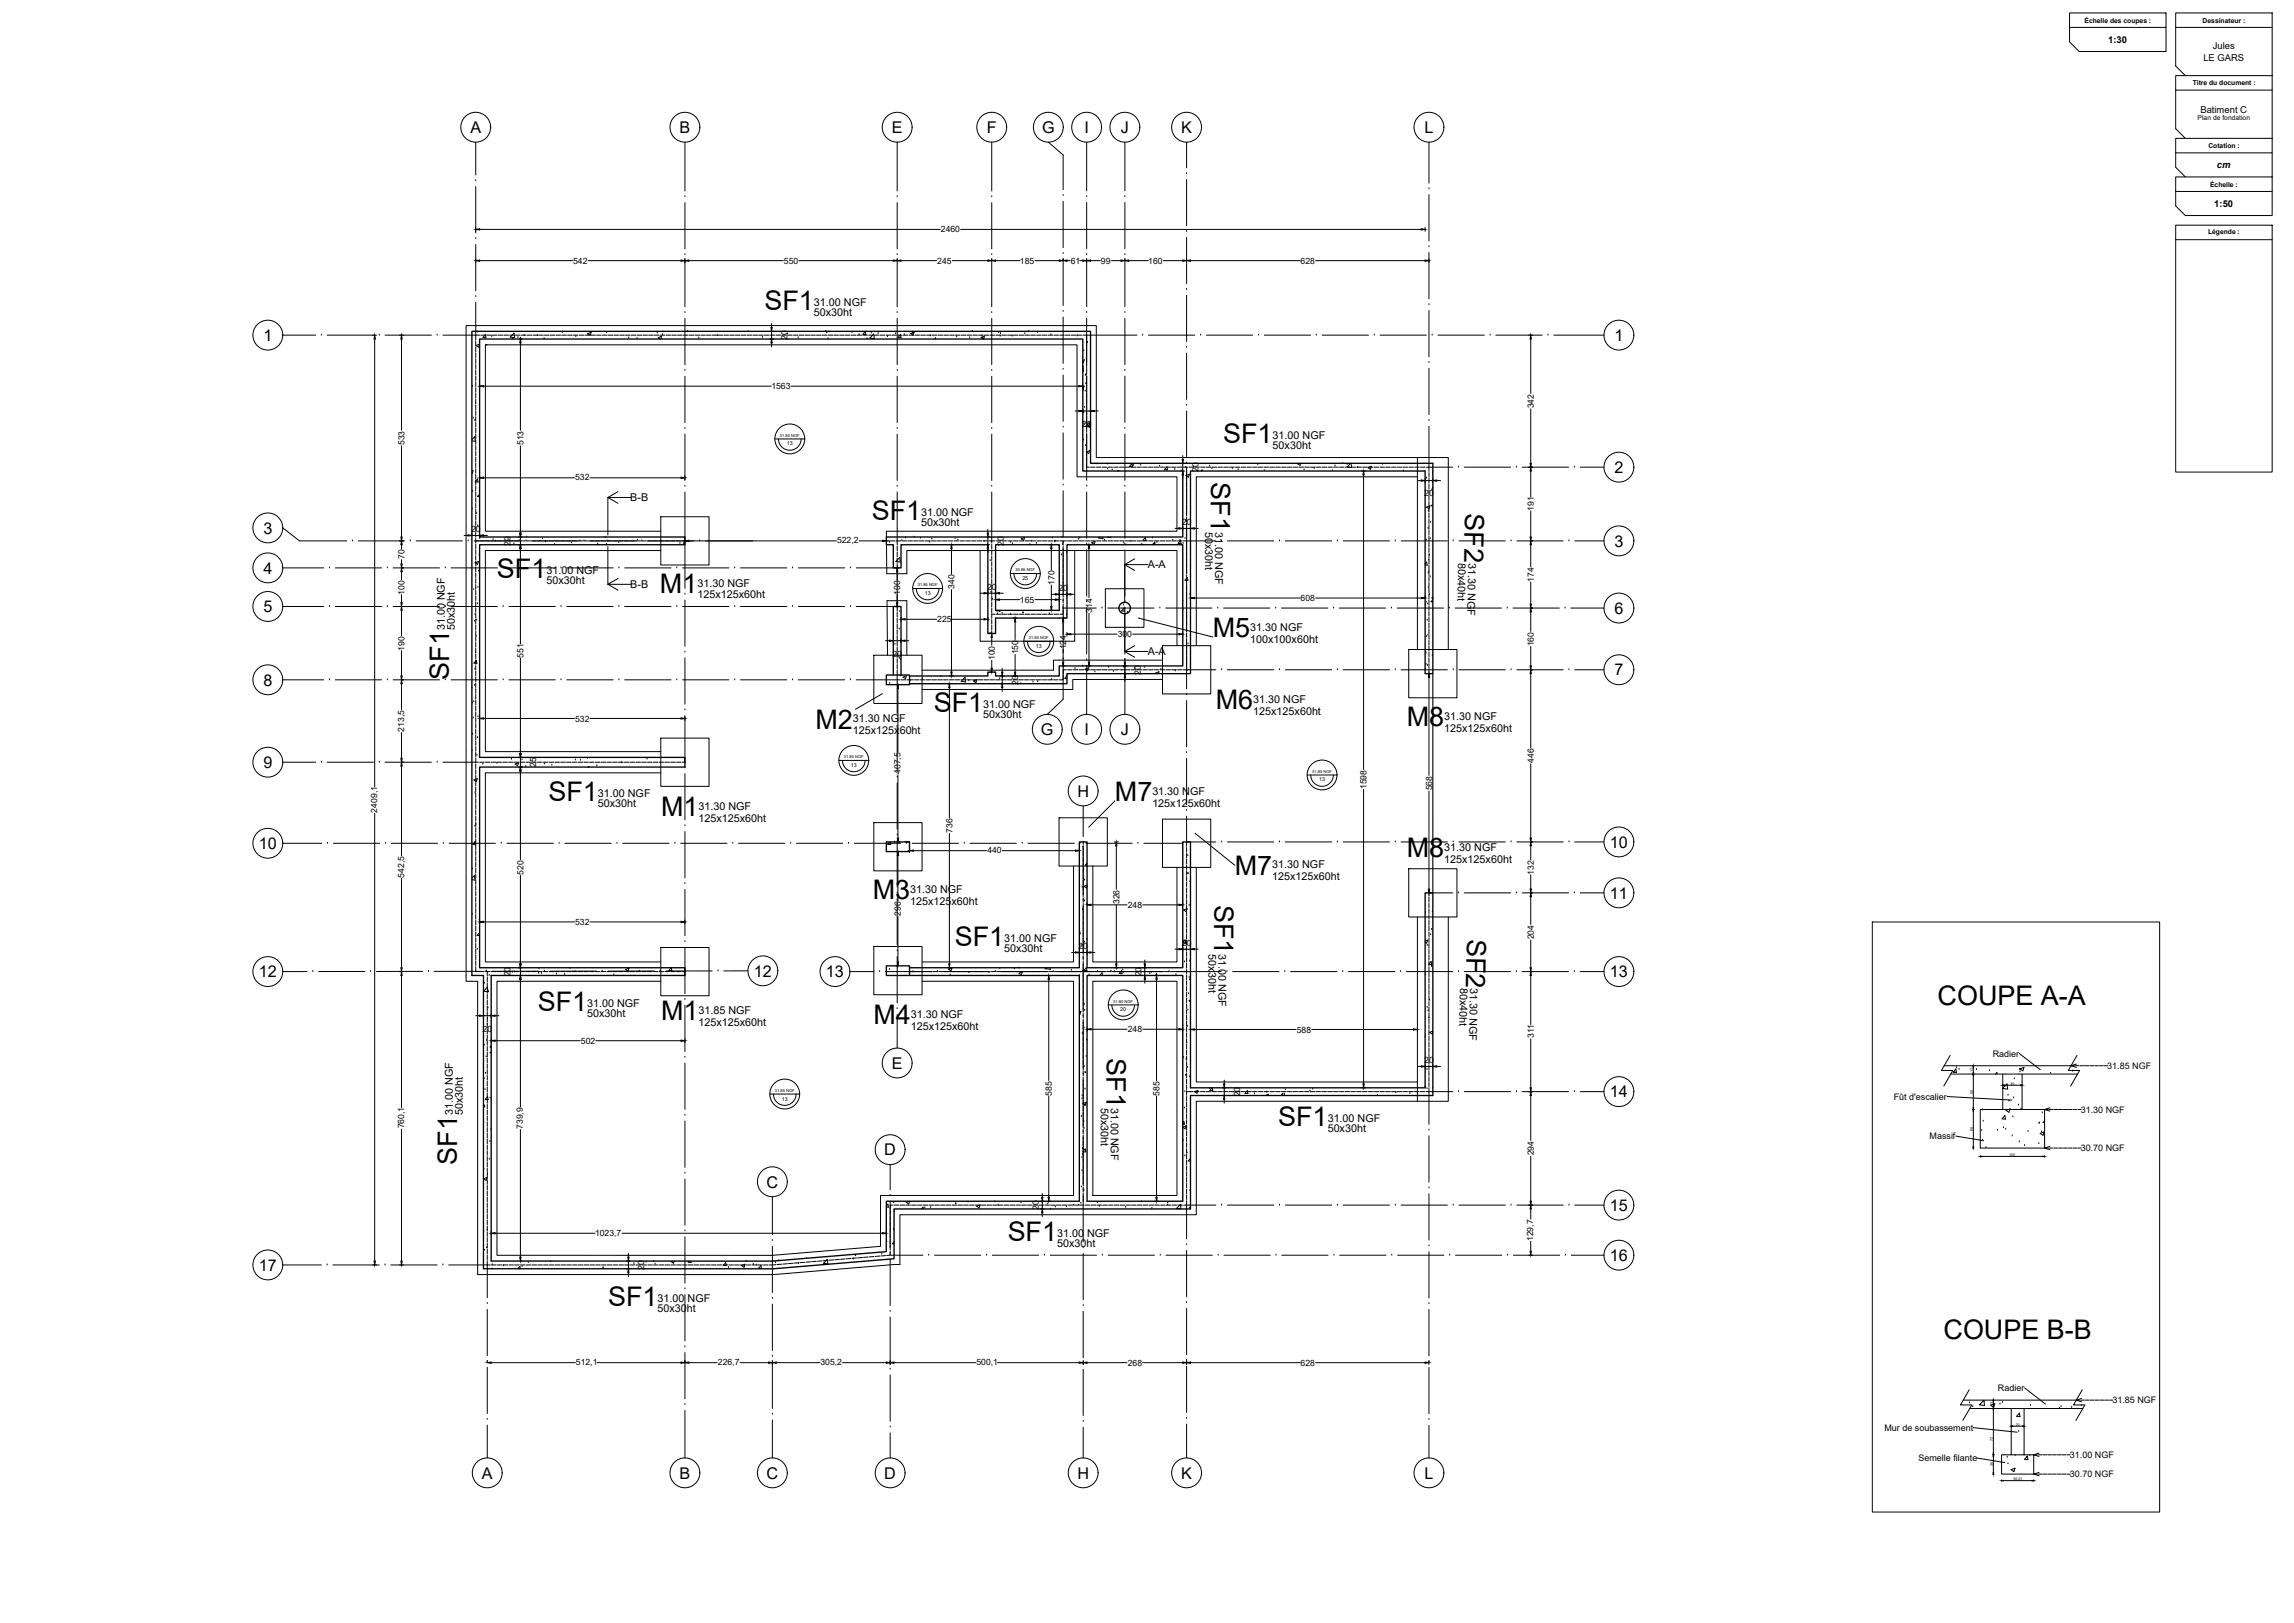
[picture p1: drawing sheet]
<svg xmlns="http://www.w3.org/2000/svg" width="1189mm" height="841mm" viewBox="0 0 1189 841" stroke-linecap="round" stroke-linejoin="round" font-family="sans-serif">
<defs><g id="words">
<g font-size="14">
<text x="396" y="161">SF1</text>
<text x="634" y="230">SF1</text>
<text x="627" y="250" transform="rotate(90 627 250)">SF1</text>
<text x="452" y="269">SF1</text>
<text x="759" y="266" transform="rotate(91 759 266)">SF2</text>
<text x="258" y="299">SF1</text>
<text x="342" y="307">M1</text>
<text x="629" y="330">M5</text>
<text x="233" y="352" transform="rotate(-90 233 352)">SF1</text>
<text x="484" y="369">SF1</text>
<text x="630" y="367">M6</text>
<text x="423" y="378">M2</text>
<text x="729" y="376">M8</text>
<text x="284" y="415">SF1</text>
<text x="578" y="415">M7</text>
<text x="343" y="423">M1</text>
<text x="729" y="444">M8</text>
<text x="640" y="453">M7</text>
<text x="452" y="466">M3</text>
<text x="629" y="469" transform="rotate(90 629 469)">SF1</text>
<text x="495" y="490">SF1</text>
<text x="760" y="486" transform="rotate(91 760 486)">SF2</text>
<text x="1004" y="521">COUPE A-A</text>
<text x="279" y="524">SF1</text>
<text x="343" y="529">M1</text>
<text x="453" y="531">M4</text>
<text x="573" y="548" transform="rotate(90 573 548)">SF1</text>
<text x="662" y="584">SF1</text>
<text x="237" y="604" transform="rotate(-90 237 604)">SF1</text>
<text x="522" y="643">SF1</text>
<text x="315" y="677">SF1</text>
<text x="1007" y="694">COUPE B-B</text>
</g>
<g font-size="8.4">
<text x="244" y="69">A</text>
<text x="352" y="69">B</text>
<text x="462" y="69">E</text>
<text x="511" y="69">F</text>
<text x="540" y="69">G</text>
<text x="562" y="69">I</text>
<text x="581" y="69">J</text>
<text x="612" y="69">K</text>
<text x="738" y="69">L</text>
<text x="136" y="177">1</text>
<text x="837" y="177">1</text>
<text x="837" y="245">2</text>
<text x="136" y="277">3</text>
<text x="837" y="283">3</text>
<text x="136" y="297">4</text>
<text x="136" y="317">5</text>
<text x="837" y="318">6</text>
<text x="837" y="350">7</text>
<text x="136" y="355">8</text>
<text x="539" y="381">G</text>
<text x="562" y="381">I</text>
<text x="581" y="381">J</text>
<text x="136" y="398">9</text>
<text x="558" y="413">H</text>
<text x="134" y="440">10</text>
<text x="834" y="439">10</text>
<text x="834" y="466">11</text>
<text x="134" y="506">12</text>
<text x="391" y="506">12</text>
<text x="428" y="506">13</text>
<text x="834" y="506">13</text>
<text x="462" y="554">E</text>
<text x="834" y="569">14</text>
<text x="458" y="599">D</text>
<text x="397" y="615">C</text>
<text x="834" y="627">15</text>
<text x="834" y="653">16</text>
<text x="134" y="658">17</text>
<text x="250" y="766">A</text>
<text x="352" y="766">B</text>
<text x="397" y="766">C</text>
<text x="458" y="766">D</text>
<text x="558" y="766">H</text>
<text x="612" y="766">K</text>
<text x="738" y="766">L</text>
</g>
<g font-size="5.6">
<text x="422" y="158">31.00 NGF</text>
<text x="422" y="164">50x30ht</text>
<text x="660" y="227">31.00 NGF</text>
<text x="660" y="232">50x30ht</text>
<text x="327" y="260">B-B</text>
<text x="477" y="267">31.00 NGF</text>
<text x="477" y="272">50x30ht</text>
<text x="625" y="276" transform="rotate(90 625 276)">50x30ht</text>
<text x="630" y="276" transform="rotate(90 630 276)">31.00 NGF</text>
<text x="756" y="292" transform="rotate(91 756 292)">80x40ht</text>
<text x="761" y="292" transform="rotate(91 761 292)">31.30 NGF</text>
<text x="283" y="297">31.00 NGF</text>
<text x="595" y="295">A-A</text>
<text x="283" y="302">50x30ht</text>
<text x="327" y="305">B-B</text>
<text x="361" y="304">31.30 NGF</text>
<text x="361" y="310">125x125x60ht</text>
<text x="231" y="327" transform="rotate(-90 231 327)">31.00 NGF</text>
<text x="236" y="327" transform="rotate(-90 236 327)">50x30ht</text>
<text x="648" y="327">31.30 NGF</text>
<text x="648" y="333">100x100x60ht</text>
<text x="595" y="340">A-A</text>
<text x="649" y="364">31.30 NGF</text>
<text x="510" y="367">31.00 NGF</text>
<text x="649" y="370">125x125x60ht</text>
<text x="442" y="374">31.30 NGF</text>
<text x="510" y="372">50x30ht</text>
<text x="748" y="373">31.30 NGF</text>
<text x="442" y="381">125x125x60ht</text>
<text x="748" y="379">125x125x60ht</text>
<text x="310" y="413">31.00 NGF</text>
<text x="597" y="412">31.30 NGF</text>
<text x="310" y="418">50x30ht</text>
<text x="362" y="420">31.30 NGF</text>
<text x="597" y="418">125x125x60ht</text>
<text x="362" y="426">125x125x60ht</text>
<text x="748" y="441">31.30 NGF</text>
<text x="659" y="450">31.30 NGF</text>
<text x="748" y="447">125x125x60ht</text>
<text x="659" y="456">125x125x60ht</text>
<text x="472" y="463">31.30 NGF</text>
<text x="472" y="469">125x125x60ht</text>
<text x="520" y="488">31.00 NGF</text>
<text x="520" y="493">50x30ht</text>
<text x="626" y="494" transform="rotate(90 626 494)">50x30ht</text>
<text x="632" y="494" transform="rotate(90 632 494)">31.00 NGF</text>
<text x="757" y="512" transform="rotate(91 757 512)">80x40ht</text>
<text x="762" y="512" transform="rotate(91 762 512)">31.30 NGF</text>
<text x="304" y="522">31.00 NGF</text>
<text x="304" y="527">50x30ht</text>
<text x="362" y="526">31.85 NGF</text>
<text x="472" y="528">31.30 NGF</text>
<text x="362" y="532">125x125x60ht</text>
<text x="472" y="534">125x125x60ht</text>
<text x="571" y="574" transform="rotate(90 571 574)">50x30ht</text>
<text x="576" y="574" transform="rotate(90 576 574)">31.00 NGF</text>
<text x="235" y="578" transform="rotate(-90 235 578)">31.00 NGF</text>
<text x="240" y="578" transform="rotate(-90 240 578)">50x30ht</text>
<text x="688" y="581">31.00 NGF</text>
<text x="688" y="587">50x30ht</text>
<text x="548" y="641">31.00 NGF</text>
<text x="548" y="646">50x30ht</text>
<text x="341" y="674">31.00 NGF</text>
<text x="341" y="680">50x30ht</text>
</g>
<g font-size="4.9">
<text x="1093" y="22">1:30</text>
<text x="1147" y="25">Jules</text>
<text x="1142" y="31">LE GARS</text>
<text x="1140" y="58">Batiment C</text>
<text x="1149" y="87">cm</text>
<text x="1148" y="107">1:50</text>
</g>
<g font-size="4.7">
<text x="1033" y="548">Radier</text>
<text x="1092" y="554">31.85 NGF</text>
<text x="981" y="570">Fût d'escalier</text>
<text x="1078" y="577">31.30 NGF</text>
<text x="1000" y="590">Massif</text>
<text x="1078" y="597">30.70 NGF</text>
<text x="1035" y="721">Radier</text>
<text x="1095" y="727">31.85 NGF</text>
<text x="977" y="741">Mur de soubassement</text>
<text x="1073" y="756">31.00 NGF</text>
<text x="994" y="757">Semelle filante</text>
<text x="1073" y="766">30.70 NGF</text>
</g>
<g font-size="4.5">
<text x="488" y="120">2460</text>
<text x="297" y="137">542</text>
<text x="406" y="137">550</text>
<text x="486" y="137">245</text>
<text x="529" y="137">185</text>
<text x="555" y="137">61</text>
<text x="571" y="137">99</text>
<text x="595" y="137">160</text>
<text x="674" y="137">628</text>
<text x="408" y="176" transform="rotate(-90 408 176)">20</text>
<text x="400" y="202">1563</text>
<text x="795" y="212" transform="rotate(-90 795 212)">342</text>
<text x="561" y="221">20</text>
<text x="210" y="231" transform="rotate(-90 210 231)">533</text>
<text x="271" y="231" transform="rotate(-90 271 231)">513</text>
<text x="621" y="245" transform="rotate(-90 621 245)">20</text>
<text x="298" y="249">532</text>
<text x="738" y="257">20</text>
<text x="795" y="265" transform="rotate(-90 795 265)">191</text>
<text x="244" y="276">20</text>
<text x="613" y="272">20</text>
<text x="434" y="282">522,2</text>
<text x="265" y="283" transform="rotate(-90 265 283)">20</text>
<text x="520" y="283" transform="rotate(-90 520 283)">20</text>
<text x="210" y="290" transform="rotate(-90 210 290)">70</text>
<text x="495" y="305" transform="rotate(-90 495 305)">340</text>
<text x="512" y="306">20</text>
<text x="546" y="303" transform="rotate(-90 546 303)">170</text>
<text x="795" y="302" transform="rotate(-90 795 302)">174</text>
<text x="210" y="308" transform="rotate(-90 210 308)">100</text>
<text x="467" y="308" transform="rotate(-90 467 308)">100</text>
<text x="549" y="306">20</text>
<text x="674" y="311">608</text>
<text x="529" y="312">165</text>
<text x="566" y="317" transform="rotate(-90 566 317)">314</text>
<text x="486" y="322">225</text>
<text x="579" y="330">300</text>
<text x="795" y="335" transform="rotate(-90 795 335)">160</text>
<text x="210" y="337" transform="rotate(-90 210 337)">190</text>
<text x="271" y="341" transform="rotate(-90 271 341)">551</text>
<text x="463" y="340">20</text>
<text x="528" y="339" transform="rotate(-90 528 339)">150</text>
<text x="553" y="337" transform="rotate(-90 553 337)">124</text>
<text x="516" y="342" transform="rotate(-90 516 342)">100</text>
<text x="591" y="350" transform="rotate(-90 591 350)">20</text>
<text x="528" y="355" transform="rotate(-90 528 355)">20</text>
<text x="298" y="374">532</text>
<text x="209" y="379" transform="rotate(-90 209 379)">213,5</text>
<text x="795" y="395" transform="rotate(-90 795 395)">446</text>
<text x="278" y="397" transform="rotate(-90 278 397)">25</text>
<text x="467" y="401" transform="rotate(-90 467 401)">407,5</text>
<text x="708" y="409" transform="rotate(-90 708 409)">1598</text>
<text x="742" y="410" transform="rotate(-90 742 410)">568</text>
<text x="195" y="421" transform="rotate(-90 195 421)">2409,1</text>
<text x="494" y="432" transform="rotate(-90 494 432)">736</text>
<text x="512" y="442">440</text>
<text x="209" y="455" transform="rotate(-90 209 455)">542,5</text>
<text x="271" y="453" transform="rotate(-90 271 453)">520</text>
<text x="795" y="453" transform="rotate(-90 795 453)">132</text>
<text x="580" y="469" transform="rotate(-90 580 469)">326</text>
<text x="584" y="470">248</text>
<text x="298" y="479">532</text>
<text x="467" y="475" transform="rotate(-90 467 475)">296</text>
<text x="559" y="492">20</text>
<text x="613" y="490">20</text>
<text x="795" y="487" transform="rotate(-90 795 487)">204</text>
<text x="265" y="506" transform="rotate(-90 265 506)">20</text>
<text x="592" y="506" transform="rotate(-90 592 506)">20</text>
<text x="250" y="535">20</text>
<text x="584" y="535">248</text>
<text x="672" y="535">588</text>
<text x="795" y="538" transform="rotate(-90 795 538)">311</text>
<text x="301" y="541">502</text>
<text x="738" y="551">20</text>
<text x="545" y="568" transform="rotate(-90 545 568)">585</text>
<text x="601" y="568" transform="rotate(-90 601 568)">585</text>
<text x="643" y="568" transform="rotate(-90 643 568)">20</text>
<text x="209" y="585" transform="rotate(-90 209 585)">760,1</text>
<text x="271" y="585" transform="rotate(-90 271 585)">739,9</text>
<text x="795" y="599" transform="rotate(-90 795 599)">294</text>
<text x="538" y="627" transform="rotate(-90 538 627)">20</text>
<text x="308" y="640">1023,7</text>
<text x="795" y="643" transform="rotate(-90 795 643)">129,7</text>
<text x="334" y="658" transform="rotate(-90 334 658)">20</text>
<text x="298" y="707">512,1</text>
<text x="372" y="707">226,7</text>
<text x="425" y="707">305,2</text>
<text x="506" y="707">500,1</text>
<text x="584" y="708">268</text>
<text x="674" y="708">628</text>
</g>
<g font-size="3.5">
<text x="1080" y="12">Échelle des coupes :</text>
<text x="1142" y="12">Dessinateur :</text>
<text x="1136" y="44">Titre du document :</text>
<text x="1139" y="62">Plan de fondation</text>
<text x="1144" y="77">Cotation :</text>
<text x="1145" y="97">Échelle :</text>
<text x="1144" y="121">Légende :</text>
</g>
<g font-size="2.8">
<text x="408" y="231">13</text>
<text x="530" y="301">25</text>
<text x="479" y="308">13</text>
<text x="537" y="336">13</text>
<text x="441" y="397">13</text>
<text x="684" y="405">13</text>
<text x="581" y="524">20</text>
<text x="405" y="570">13</text>
</g>
<g font-size="2.1">
<text x="404" y="226">31.85 NGF</text>
<text x="526" y="296">30.85 NGF</text>
<text x="476" y="304">31.85 NGF</text>
<text x="533" y="331">31.85 NGF</text>
<text x="437" y="393">31.85 NGF</text>
<text x="680" y="400">31.85 NGF</text>
<text x="577" y="519">31.80 NGF</text>
<text x="402" y="566">31.85 NGF</text>
</g>
<g font-size="1.9">
<text x="1022" y="556" transform="rotate(-90 1022 556)">13</text>
<text x="1042" y="562">30</text>
<text x="1022" y="567" transform="rotate(-90 1022 567)">55</text>
<text x="1022" y="586" transform="rotate(-90 1022 586)">60</text>
<text x="1041" y="599">100</text>
<text x="1033" y="729" transform="rotate(-90 1033 729)">13</text>
<text x="1045" y="739">20</text>
<text x="1033" y="747" transform="rotate(-90 1033 747)">72</text>
<text x="1033" y="760" transform="rotate(-90 1033 760)">30</text>
<text x="1043" y="767">50,01</text>
</g>
</g></defs>
<g fill="none" stroke="#000" stroke-width=".7">
<path d="M516 282h33v34h-33zM463 350v-36h4v36M471 350h41v-2h4v2h33v-5h64v-63h-60v38h-37v8h-4v-46h-45v12h-4v-12h-4v-4h154v-34h-52v-68h-312v102h106v4h-106v110h106v5h-106v104h106v4h-100v148h145l59-4v-27h100v-117h-88M471 354v-4h-12v5h12v-1h82v-5h64v-105h122v105h4v-109h-178v-68h-320v333h6v152h150l62-5v-26h154v-58h126v-105h-4v101h-122v-128h-4v65h-50v-65h-4v65h-88v-1h-12v5h12v-4M459 436h12v5h-12zM469 436h2M563 505h50v117h-50z"/>
<circle cx="583" cy="315" r="3"/>
</g>
<!-- layer: Remplissage du soubassement -->
<g fill="none" stroke="#000" stroke-width=".52">
<path d="M247 179l2-1-1 2zM252 173v2h-2zM266 173l1 2h-3zM269 176l1-1v1M269 172h.1M305 173l1-1v2zM342 176l-1-1 2-1-1 2M429 172h1M448 172l1 1h-2zM453 173v2h-2zM467 173v2h-2zM472 173l2-1-1 2z"/>
<path d="M484 176l1-1v1M510 176l-2-1 2-1v2M561 187l1-1-1 2M561 190h.1M561 190v2M561 201l1 1h-1M565 219v2h-2zM565 220v1h-1zM245 228l1-2v3l-1-1M563 234h2l-1 1zM245 244v1M245 245h.1"/>
<path d="M247 248l1 2h-2zM249 256l-2 1h2M567 240h2M579 244h1M587 240v2h-2zM605 242v1h-1zM615 246h1v1zM622 244l1-1v1M673 240h-1l2 1v-1M700 240l-2 2h2v-2M709 242h2l-1 1zM727 244h.1"/>
<path d="M529 279h2v1zM570 278l-1 1h3v-1M574 278h2M594 278v2h-2zM739 263l2-1v2zM246 292l2-1-1 1zM466 289l1 2h-3zM566 281h2l-1 1zM597 282l1-1 1 1M612 280v2h-1zM615 299l1 2h-2zM739 292v-1l1 2h-1"/>
<path d="M517 316l1 1v-1M582 315l1 2h-2zM613 311h.1M743 311l-1 1h1M743 310h-1h1M513 328h.1M245 356h.1M247 342v2h-1zM468 351l2-1-1 2zM500 351v2h-2zM505 353l1-1v2zM515 348h1"/>
<path d="M543 354h.1M553 350l-1 2h1M562 347l2-1v2zM599 349l2-1-1 1M267 396l2-1-1 2zM305 397h.1M246 404l1-1v2zM246 436l1 2h-2zM461 436l-1 2h2l-1-2M245 455l1-1v2h-1M249 457h.1M249 451h.1"/>
<path d="M563 447l-1 1h1M563 459h-1l1 1v-1M617 456v1M613 472l2-1v1zM249 483l-2 2h2M559 482l1 2h-1M613 488l1-1v2h-1M739 488l1-1-1 2v-1M742 498v2h-2zM253 512v2h-2zM324 502h2l-1 1zM348 501l-1 2h1v-2"/>
<path d="M492 502h1v1zM528 504h2l-1 1zM543 501l-1 1h2v-1M563 501v2h-1zM570 505l1-1v1M581 503l1 2-2-1zM599 505h1M617 507l-1 1h1M617 518l-1 1h1M559 524h1l-1 1M743 534l-2 1 1 1 1-1M255 542l-1 1h1"/>
<path d="M255 545h-1l1 1M253 568v2h-2zM561 572l2-1-1 2zM619 566l2-1-1 2zM628 564l-1 1h2l-1-1M646 565l1 2h-2zM656 568l1-1v1M664 568l1-1v1M563 597l-1-2-1 2h2M613 582l1-1v2h-1M613 584l2-1-1 2-1-1M251 611l1-1v2z"/>
<path d="M617 600l-1 2h1M459 625l1-1v2l-1-1M471 622l-1 1 1 1v-2M478 626h1M506 625l2-1-1 2zM544 626h.1M612 626h-2l2-2v2M255 657h.1M268 657l1-1 1 1M348 653v1l1 1v-2M357 653v1h1v-1M376 654v2h-1z"/>
<path d="M384 656l2-1v2zM394 656l1 1h-2zM429 653v2h-2zM444 650h-1M463 643l-1 2h1"/>
</g>
<g fill="#000">
<circle cx="247" cy="172" r=".2"/>
<circle cx="255" cy="174" r=".2"/>
<circle cx="266" cy="176" r=".2"/>
<circle cx="268" cy="175" r=".2"/>
<circle cx="272" cy="174" r=".2"/>
<circle cx="279" cy="174" r=".2"/>
<circle cx="282" cy="176" r=".2"/>
<circle cx="291" cy="172" r=".2"/>
<circle cx="298" cy="174" r=".2"/>
<circle cx="305" cy="174" r=".2"/>
<circle cx="314" cy="172" r=".2"/>
<circle cx="326" cy="175" r=".2"/>
<circle cx="330" cy="175" r=".2"/>
<circle cx="341" cy="173" r=".2"/>
<circle cx="343" cy="173" r=".2"/>
<circle cx="356" cy="172" r=".2"/>
<circle cx="362" cy="175" r=".2"/>
<circle cx="372" cy="174" r=".2"/>
<circle cx="388" cy="172" r=".2"/>
<circle cx="395" cy="175" r=".2"/>
<circle cx="408" cy="173" r=".2"/>
<circle cx="414" cy="175" r=".2"/>
<circle cx="428" cy="172" r=".2"/>
<circle cx="429" cy="176" r=".2"/>
<circle cx="442" cy="172" r=".2"/>
<circle cx="445" cy="173" r=".2"/>
<circle cx="449" cy="176" r=".2"/>
<circle cx="452" cy="173" r=".2"/>
<circle cx="455" cy="173" r=".2"/>
<circle cx="460" cy="174" r=".2"/>
<circle cx="464" cy="173" r=".2"/>
<circle cx="469" cy="173" r=".2"/>
<circle cx="473" cy="173" r=".2"/>
<circle cx="482" cy="174" r=".2"/>
<circle cx="496" cy="175" r=".2"/>
<circle cx="503" cy="175" r=".2"/>
<circle cx="504" cy="172" r=".2"/>
<circle cx="509" cy="174" r=".2"/>
<circle cx="509" cy="175" r=".2"/>
<circle cx="518" cy="172" r=".2"/>
<circle cx="518" cy="174" r=".2"/>
<circle cx="519" cy="173" r=".2"/>
<circle cx="525" cy="174" r=".2"/>
<circle cx="531" cy="173" r=".2"/>
<circle cx="533" cy="172" r=".2"/>
<circle cx="538" cy="172" r=".2"/>
<circle cx="545" cy="173" r=".2"/>
<circle cx="558" cy="174" r=".2"/>
<circle cx="563" cy="177" r=".2"/>
<circle cx="564" cy="177" r=".2"/>
<circle cx="562" cy="182" r=".2"/>
<circle cx="563" cy="195" r=".2"/>
<circle cx="563" cy="199" r=".2"/>
<circle cx="563" cy="194" r=".2"/>
<circle cx="563" cy="186" r=".2"/>
<circle cx="245" cy="200" r=".2"/>
<circle cx="245" cy="217" r=".2"/>
<circle cx="246" cy="218" r=".2"/>
<circle cx="246" cy="209" r=".2"/>
<circle cx="562" cy="214" r=".2"/>
<circle cx="562" cy="220" r=".2"/>
<circle cx="562" cy="201" r=".2"/>
<circle cx="562" cy="211" r=".2"/>
<circle cx="562" cy="203" r=".2"/>
<circle cx="248" cy="227" r=".2"/>
<circle cx="561" cy="228" r=".2"/>
<circle cx="563" cy="231" r=".2"/>
<circle cx="565" cy="222" r=".2"/>
<circle cx="245" cy="255" r=".2"/>
<circle cx="574" cy="240" r=".2"/>
<circle cx="574" cy="243" r=".2"/>
<circle cx="576" cy="244" r=".2"/>
<circle cx="587" cy="241" r=".2"/>
<circle cx="591" cy="241" r=".2"/>
<circle cx="601" cy="242" r=".2"/>
<circle cx="609" cy="243" r=".2"/>
<circle cx="612" cy="244" r=".2"/>
<circle cx="615" cy="242" r=".2"/>
<circle cx="615" cy="259" r=".2"/>
<circle cx="618" cy="242" r=".2"/>
<circle cx="627" cy="241" r=".2"/>
<circle cx="628" cy="243" r=".2"/>
<circle cx="639" cy="243" r=".2"/>
<circle cx="642" cy="243" r=".2"/>
<circle cx="652" cy="241" r=".2"/>
<circle cx="655" cy="244" r=".2"/>
<circle cx="676" cy="244" r=".2"/>
<circle cx="681" cy="243" r=".2"/>
<circle cx="691" cy="244" r=".2"/>
<circle cx="692" cy="241" r=".2"/>
<circle cx="696" cy="240" r=".2"/>
<circle cx="698" cy="241" r=".2"/>
<circle cx="704" cy="242" r=".2"/>
<circle cx="716" cy="241" r=".2"/>
<circle cx="727" cy="244" r=".2"/>
<circle cx="739" cy="248" r=".2"/>
<circle cx="742" cy="254" r=".2"/>
<circle cx="742" cy="245" r=".2"/>
<circle cx="743" cy="253" r=".2"/>
<circle cx="245" cy="264" r=".2"/>
<circle cx="247" cy="266" r=".2"/>
<circle cx="248" cy="273" r=".2"/>
<circle cx="249" cy="279" r=".2"/>
<circle cx="256" cy="280" r=".2"/>
<circle cx="263" cy="280" r=".2"/>
<circle cx="273" cy="278" r=".2"/>
<circle cx="281" cy="279" r=".2"/>
<circle cx="314" cy="278" r=".2"/>
<circle cx="330" cy="280" r=".2"/>
<circle cx="469" cy="279" r=".2"/>
<circle cx="474" cy="278" r=".2"/>
<circle cx="477" cy="279" r=".2"/>
<circle cx="483" cy="279" r=".2"/>
<circle cx="495" cy="279" r=".2"/>
<circle cx="496" cy="280" r=".2"/>
<circle cx="545" cy="279" r=".2"/>
<circle cx="550" cy="278" r=".2"/>
<circle cx="559" cy="279" r=".2"/>
<circle cx="560" cy="279" r=".2"/>
<circle cx="572" cy="280" r=".2"/>
<circle cx="597" cy="279" r=".2"/>
<circle cx="608" cy="280" r=".2"/>
<circle cx="612" cy="280" r=".2"/>
<circle cx="614" cy="279" r=".2"/>
<circle cx="614" cy="270" r=".2"/>
<circle cx="739" cy="280" r=".2"/>
<circle cx="740" cy="274" r=".2"/>
<circle cx="740" cy="265" r=".2"/>
<circle cx="741" cy="279" r=".2"/>
<circle cx="741" cy="271" r=".2"/>
<circle cx="742" cy="262" r=".2"/>
<circle cx="248" cy="296" r=".2"/>
<circle cx="248" cy="288" r=".2"/>
<circle cx="257" cy="280" r=".2"/>
<circle cx="266" cy="282" r=".2"/>
<circle cx="269" cy="280" r=".2"/>
<circle cx="283" cy="281" r=".2"/>
<circle cx="287" cy="282" r=".2"/>
<circle cx="296" cy="281" r=".2"/>
<circle cx="301" cy="280" r=".2"/>
<circle cx="310" cy="282" r=".2"/>
<circle cx="314" cy="282" r=".2"/>
<circle cx="321" cy="281" r=".2"/>
<circle cx="352" cy="282" r=".2"/>
<circle cx="354" cy="282" r=".2"/>
<circle cx="461" cy="281" r=".2"/>
<circle cx="467" cy="280" r=".2"/>
<circle cx="482" cy="281" r=".2"/>
<circle cx="510" cy="280" r=".2"/>
<circle cx="513" cy="291" r=".2"/>
<circle cx="524" cy="281" r=".2"/>
<circle cx="525" cy="282" r=".2"/>
<circle cx="534" cy="282" r=".2"/>
<circle cx="534" cy="280" r=".2"/>
<circle cx="537" cy="282" r=".2"/>
<circle cx="547" cy="281" r=".2"/>
<circle cx="547" cy="280" r=".2"/>
<circle cx="550" cy="288" r=".2"/>
<circle cx="551" cy="282" r=".2"/>
<circle cx="553" cy="286" r=".2"/>
<circle cx="582" cy="281" r=".2"/>
<circle cx="586" cy="280" r=".2"/>
<circle cx="592" cy="282" r=".2"/>
<circle cx="598" cy="282" r=".2"/>
<circle cx="600" cy="281" r=".2"/>
<circle cx="613" cy="282" r=".2"/>
<circle cx="740" cy="297" r=".2"/>
<circle cx="741" cy="290" r=".2"/>
<circle cx="741" cy="296" r=".2"/>
<circle cx="741" cy="288" r=".2"/>
<circle cx="741" cy="299" r=".2"/>
<circle cx="246" cy="306" r=".2"/>
<circle cx="246" cy="318" r=".2"/>
<circle cx="247" cy="313" r=".2"/>
<circle cx="248" cy="304" r=".2"/>
<circle cx="466" cy="317" r=".2"/>
<circle cx="514" cy="307" r=".2"/>
<circle cx="514" cy="311" r=".2"/>
<circle cx="517" cy="317" r=".2"/>
<circle cx="517" cy="318" r=".2"/>
<circle cx="519" cy="318" r=".2"/>
<circle cx="524" cy="318" r=".2"/>
<circle cx="530" cy="318" r=".2"/>
<circle cx="540" cy="316" r=".2"/>
<circle cx="544" cy="318" r=".2"/>
<circle cx="553" cy="319" r=".2"/>
<circle cx="582" cy="313" r=".2"/>
<circle cx="584" cy="317" r=".2"/>
<circle cx="613" cy="316" r=".2"/>
<circle cx="617" cy="308" r=".2"/>
<circle cx="739" cy="313" r=".2"/>
<circle cx="739" cy="312" r=".2"/>
<circle cx="740" cy="313" r=".2"/>
<circle cx="740" cy="305" r=".2"/>
<circle cx="741" cy="308" r=".2"/>
<circle cx="246" cy="322" r=".2"/>
<circle cx="246" cy="338" r=".2"/>
<circle cx="247" cy="330" r=".2"/>
<circle cx="247" cy="321" r=".2"/>
<circle cx="464" cy="334" r=".2"/>
<circle cx="466" cy="326" r=".2"/>
<circle cx="616" cy="334" r=".2"/>
<circle cx="739" cy="338" r=".2"/>
<circle cx="739" cy="330" r=".2"/>
<circle cx="740" cy="321" r=".2"/>
<circle cx="740" cy="329" r=".2"/>
<circle cx="742" cy="340" r=".2"/>
<circle cx="246" cy="355" r=".2"/>
<circle cx="246" cy="347" r=".2"/>
<circle cx="461" cy="354" r=".2"/>
<circle cx="466" cy="341" r=".2"/>
<circle cx="466" cy="350" r=".2"/>
<circle cx="467" cy="342" r=".2"/>
<circle cx="472" cy="353" r=".2"/>
<circle cx="478" cy="352" r=".2"/>
<circle cx="488" cy="351" r=".2"/>
<circle cx="502" cy="353" r=".2"/>
<circle cx="505" cy="353" r=".2"/>
<circle cx="518" cy="352" r=".2"/>
<circle cx="529" cy="354" r=".2"/>
<circle cx="535" cy="353" r=".2"/>
<circle cx="538" cy="353" r=".2"/>
<circle cx="545" cy="352" r=".2"/>
<circle cx="553" cy="351" r=".2"/>
<circle cx="557" cy="346" r=".2"/>
<circle cx="561" cy="345" r=".2"/>
<circle cx="567" cy="348" r=".2"/>
<circle cx="575" cy="346" r=".2"/>
<circle cx="577" cy="348" r=".2"/>
<circle cx="582" cy="346" r=".2"/>
<circle cx="588" cy="346" r=".2"/>
<circle cx="593" cy="346" r=".2"/>
<circle cx="602" cy="347" r=".2"/>
<circle cx="609" cy="348" r=".2"/>
<circle cx="615" cy="347" r=".2"/>
<circle cx="739" cy="347" r=".2"/>
<circle cx="739" cy="344" r=".2"/>
<circle cx="740" cy="345" r=".2"/>
<circle cx="245" cy="364" r=".2"/>
<circle cx="245" cy="372" r=".2"/>
<circle cx="246" cy="364" r=".2"/>
<circle cx="248" cy="371" r=".2"/>
<circle cx="245" cy="389" r=".2"/>
<circle cx="245" cy="381" r=".2"/>
<circle cx="247" cy="391" r=".2"/>
<circle cx="248" cy="382" r=".2"/>
<circle cx="250" cy="396" r=".2"/>
<circle cx="257" cy="396" r=".2"/>
<circle cx="265" cy="393" r=".2"/>
<circle cx="271" cy="394" r=".2"/>
<circle cx="272" cy="397" r=".2"/>
<circle cx="282" cy="396" r=".2"/>
<circle cx="286" cy="396" r=".2"/>
<circle cx="298" cy="394" r=".2"/>
<circle cx="301" cy="394" r=".2"/>
<circle cx="305" cy="393" r=".2"/>
<circle cx="309" cy="397" r=".2"/>
<circle cx="322" cy="395" r=".2"/>
<circle cx="335" cy="393" r=".2"/>
<circle cx="355" cy="395" r=".2"/>
<circle cx="246" cy="411" r=".2"/>
<circle cx="246" cy="437" r=".2"/>
<circle cx="246" cy="428" r=".2"/>
<circle cx="247" cy="427" r=".2"/>
<circle cx="460" cy="437" r=".2"/>
<circle cx="464" cy="436" r=".2"/>
<circle cx="561" cy="439" r=".2"/>
<circle cx="245" cy="450" r=".2"/>
<circle cx="561" cy="460" r=".2"/>
<circle cx="562" cy="450" r=".2"/>
<circle cx="562" cy="456" r=".2"/>
<circle cx="615" cy="453" r=".2"/>
<circle cx="616" cy="443" r=".2"/>
<circle cx="616" cy="453" r=".2"/>
<circle cx="245" cy="474" r=".2"/>
<circle cx="248" cy="477" r=".2"/>
<circle cx="561" cy="471" r=".2"/>
<circle cx="562" cy="467" r=".2"/>
<circle cx="616" cy="469" r=".2"/>
<circle cx="739" cy="473" r=".2"/>
<circle cx="742" cy="472" r=".2"/>
<circle cx="247" cy="492" r=".2"/>
<circle cx="560" cy="490" r=".2"/>
<circle cx="562" cy="488" r=".2"/>
<circle cx="563" cy="487" r=".2"/>
<circle cx="614" cy="498" r=".2"/>
<circle cx="614" cy="489" r=".2"/>
<circle cx="614" cy="492" r=".2"/>
<circle cx="617" cy="498" r=".2"/>
<circle cx="617" cy="490" r=".2"/>
<circle cx="740" cy="490" r=".2"/>
<circle cx="741" cy="484" r=".2"/>
<circle cx="742" cy="482" r=".2"/>
<circle cx="251" cy="509" r=".2"/>
<circle cx="252" cy="503" r=".2"/>
<circle cx="253" cy="514" r=".2"/>
<circle cx="253" cy="505" r=".2"/>
<circle cx="265" cy="504" r=".2"/>
<circle cx="267" cy="504" r=".2"/>
<circle cx="279" cy="504" r=".2"/>
<circle cx="279" cy="502" r=".2"/>
<circle cx="281" cy="504" r=".2"/>
<circle cx="288" cy="505" r=".2"/>
<circle cx="293" cy="505" r=".2"/>
<circle cx="295" cy="502" r=".2"/>
<circle cx="298" cy="503" r=".2"/>
<circle cx="318" cy="505" r=".2"/>
<circle cx="331" cy="503" r=".2"/>
<circle cx="461" cy="502" r=".2"/>
<circle cx="473" cy="503" r=".2"/>
<circle cx="492" cy="505" r=".2"/>
<circle cx="502" cy="504" r=".2"/>
<circle cx="513" cy="504" r=".2"/>
<circle cx="518" cy="502" r=".2"/>
<circle cx="526" cy="502" r=".2"/>
<circle cx="528" cy="502" r=".2"/>
<circle cx="542" cy="502" r=".2"/>
<circle cx="555" cy="503" r=".2"/>
<circle cx="559" cy="506" r=".2"/>
<circle cx="561" cy="503" r=".2"/>
<circle cx="564" cy="505" r=".2"/>
<circle cx="569" cy="503" r=".2"/>
<circle cx="576" cy="504" r=".2"/>
<circle cx="577" cy="503" r=".2"/>
<circle cx="582" cy="503" r=".2"/>
<circle cx="582" cy="504" r=".2"/>
<circle cx="590" cy="502" r=".2"/>
<circle cx="596" cy="505" r=".2"/>
<circle cx="597" cy="504" r=".2"/>
<circle cx="609" cy="505" r=".2"/>
<circle cx="616" cy="515" r=".2"/>
<circle cx="616" cy="507" r=".2"/>
<circle cx="617" cy="507" r=".2"/>
<circle cx="739" cy="505" r=".2"/>
<circle cx="741" cy="518" r=".2"/>
<circle cx="742" cy="501" r=".2"/>
<circle cx="252" cy="539" r=".2"/>
<circle cx="253" cy="531" r=".2"/>
<circle cx="253" cy="528" r=".2"/>
<circle cx="253" cy="522" r=".2"/>
<circle cx="561" cy="536" r=".2"/>
<circle cx="562" cy="533" r=".2"/>
<circle cx="562" cy="520" r=".2"/>
<circle cx="562" cy="524" r=".2"/>
<circle cx="563" cy="539" r=".2"/>
<circle cx="613" cy="532" r=".2"/>
<circle cx="615" cy="532" r=".2"/>
<circle cx="616" cy="523" r=".2"/>
<circle cx="739" cy="537" r=".2"/>
<circle cx="740" cy="522" r=".2"/>
<circle cx="740" cy="524" r=".2"/>
<circle cx="741" cy="527" r=".2"/>
<circle cx="251" cy="559" r=".2"/>
<circle cx="251" cy="542" r=".2"/>
<circle cx="252" cy="556" r=".2"/>
<circle cx="252" cy="548" r=".2"/>
<circle cx="562" cy="553" r=".2"/>
<circle cx="562" cy="556" r=".2"/>
<circle cx="563" cy="556" r=".2"/>
<circle cx="563" cy="547" r=".2"/>
<circle cx="613" cy="548" r=".2"/>
<circle cx="614" cy="557" r=".2"/>
<circle cx="615" cy="549" r=".2"/>
<circle cx="615" cy="540" r=".2"/>
<circle cx="615" cy="553" r=".2"/>
<circle cx="617" cy="558" r=".2"/>
<circle cx="740" cy="554" r=".2"/>
<circle cx="251" cy="574" r=".2"/>
<circle cx="251" cy="573" r=".2"/>
<circle cx="251" cy="565" r=".2"/>
<circle cx="254" cy="569" r=".2"/>
<circle cx="560" cy="579" r=".2"/>
<circle cx="561" cy="569" r=".2"/>
<circle cx="561" cy="568" r=".2"/>
<circle cx="562" cy="573" r=".2"/>
<circle cx="562" cy="564" r=".2"/>
<circle cx="563" cy="572" r=".2"/>
<circle cx="614" cy="574" r=".2"/>
<circle cx="614" cy="566" r=".2"/>
<circle cx="617" cy="574" r=".2"/>
<circle cx="627" cy="564" r=".2"/>
<circle cx="650" cy="567" r=".2"/>
<circle cx="656" cy="566" r=".2"/>
<circle cx="665" cy="567" r=".2"/>
<circle cx="666" cy="567" r=".2"/>
<circle cx="666" cy="565" r=".2"/>
<circle cx="679" cy="565" r=".2"/>
<circle cx="680" cy="564" r=".2"/>
<circle cx="714" cy="568" r=".2"/>
<circle cx="723" cy="566" r=".2"/>
<circle cx="731" cy="567" r=".2"/>
<circle cx="739" cy="563" r=".2"/>
<circle cx="739" cy="564" r=".2"/>
<circle cx="251" cy="582" r=".2"/>
<circle cx="254" cy="592" r=".2"/>
<circle cx="254" cy="585" r=".2"/>
<circle cx="561" cy="600" r=".2"/>
<circle cx="561" cy="595" r=".2"/>
<circle cx="561" cy="598" r=".2"/>
<circle cx="561" cy="590" r=".2"/>
<circle cx="562" cy="581" r=".2"/>
<circle cx="562" cy="585" r=".2"/>
<circle cx="613" cy="591" r=".2"/>
<circle cx="613" cy="583" r=".2"/>
<circle cx="614" cy="599" r=".2"/>
<circle cx="615" cy="597" r=".2"/>
<circle cx="251" cy="606" r=".2"/>
<circle cx="253" cy="608" r=".2"/>
<circle cx="254" cy="601" r=".2"/>
<circle cx="560" cy="615" r=".2"/>
<circle cx="561" cy="607" r=".2"/>
<circle cx="562" cy="617" r=".2"/>
<circle cx="617" cy="617" r=".2"/>
<circle cx="251" cy="638" r=".2"/>
<circle cx="253" cy="637" r=".2"/>
<circle cx="463" cy="637" r=".2"/>
<circle cx="463" cy="623" r=".2"/>
<circle cx="463" cy="628" r=".2"/>
<circle cx="479" cy="626" r=".2"/>
<circle cx="482" cy="626" r=".2"/>
<circle cx="495" cy="624" r=".2"/>
<circle cx="502" cy="623" r=".2"/>
<circle cx="516" cy="623" r=".2"/>
<circle cx="517" cy="625" r=".2"/>
<circle cx="529" cy="623" r=".2"/>
<circle cx="543" cy="624" r=".2"/>
<circle cx="547" cy="625" r=".2"/>
<circle cx="553" cy="625" r=".2"/>
<circle cx="556" cy="624" r=".2"/>
<circle cx="559" cy="624" r=".2"/>
<circle cx="560" cy="624" r=".2"/>
<circle cx="569" cy="623" r=".2"/>
<circle cx="570" cy="625" r=".2"/>
<circle cx="583" cy="626" r=".2"/>
<circle cx="592" cy="623" r=".2"/>
<circle cx="597" cy="626" r=".2"/>
<circle cx="605" cy="624" r=".2"/>
<circle cx="605" cy="623" r=".2"/>
<circle cx="612" cy="625" r=".2"/>
<circle cx="616" cy="626" r=".2"/>
<circle cx="251" cy="648" r=".2"/>
<circle cx="252" cy="647" r=".2"/>
<circle cx="255" cy="655" r=".2"/>
<circle cx="261" cy="656" r=".2"/>
<circle cx="271" cy="656" r=".2"/>
<circle cx="274" cy="654" r=".2"/>
<circle cx="285" cy="654" r=".2"/>
<circle cx="312" cy="657" r=".2"/>
<circle cx="313" cy="657" r=".2"/>
<circle cx="326" cy="655" r=".2"/>
<circle cx="329" cy="655" r=".2"/>
<circle cx="335" cy="654" r=".2"/>
<circle cx="339" cy="654" r=".2"/>
<circle cx="340" cy="655" r=".2"/>
<circle cx="378" cy="657" r=".2"/>
<circle cx="386" cy="656" r=".2"/>
<circle cx="387" cy="654" r=".2"/>
<circle cx="390" cy="655" r=".2"/>
<circle cx="392" cy="656" r=".2"/>
<circle cx="400" cy="654" r=".2"/>
<circle cx="402" cy="654" r=".2"/>
<circle cx="404" cy="653" r=".2"/>
<circle cx="414" cy="655" r=".2"/>
<circle cx="418" cy="652" r=".2"/>
<circle cx="427" cy="655" r=".2"/>
<circle cx="442" cy="652" r=".2"/>
<circle cx="457" cy="650" r=".2"/>
<circle cx="460" cy="644" r=".2"/>
</g>
<!-- layer: Massifs -->
<path d="M342 268h25v25h-25zM573 305h20v20h-20zM453 340h25v25h-25zM602 335h25v25h-25zM730 337h25v25h-25zM342 382h25v25h-25zM453 426h25v25h-25zM549 424h25v25h-25zM602 424h25v25h-25zM730 450h25v25h-25zM342 491h25v25h-25zM453 490h25v25h-25z" fill="none" stroke="#000" stroke-width=".52"/>
<path d="M743 349v114" fill="none" stroke="#000" stroke-width=".52"/>
<!-- layer: Semelles -->
<g fill="none" stroke="#000" stroke-width=".52">
<path d="M252 179h306v68h52v28h-151l1 22h10v-12h140v50M253 179h-1v96h90M735 237v100M735 247h-115v88M342 285h-90v104h90M460 340v-29h10v29M751 337v-100h-183v-68h-326v339h6v152h153l65-5v-26h154v-58h131v-96M602 352h-46v5h-78M602 342h-56v5h-68M342 400h-90v98h90M556 449v49h-78M566 449v49h44v-49"/>
<path d="M620 449v112h115M735 475v96M342 508h-84v142l142 1 56-5v-27h100v-111h-78M566 508h44v111h-44z"/>
</g>
<!-- layer: Radier -->
<path d="M508 285v47h49v-47" fill="none" stroke="#000" stroke-width=".52"/>
<!-- layer: Files -->
<g fill="none" stroke="#000" stroke-width=".52">
<path d="M247 177v2M247 180v2M249 174h-2v2M249 174h3M252 174h3M255 174h3M258 174h3M261 174h3M264 174h3M267 174h3M270 174h3M273 174h3"/>
<path d="M276 174h3M279 174h3M282 174h3M285 174h3M288 174h3M291 174h3M294 174h3M297 174h3M300 174h3M303 174h3M306 174h3M309 174h3"/>
<path d="M312 174h3M315 174h3M318 174h3M321 174h3M324 174h3M327 174h3M330 174h3M333 174h3M336 174h3M339 174h3M342 174h3M345 174h3"/>
<path d="M348 174h3M351 174h3M354 174h3M357 174h3M360 174h3M363 174h3M366 174h3M369 174h3M372 174h3M375 174h3M378 174h3M381 174h3"/>
<path d="M384 174h3M387 174h3M390 174h3M393 174h3M396 174h3M399 174h3M402 174h3M405 174h3M408 174h3M411 174h3M414 174h3M417 174h3"/>
<path d="M420 174h3M423 174h3M426 174h3M429 174h3M432 174h3M435 174h3M438 174h3M441 174h3M444 174h3M447 174h3M450 174h3M453 174h3"/>
<path d="M456 174h3M459 174h3M462 174h3M465 174h3M468 174h3M471 174h3M474 174h3M477 174h3M480 174h3M483 174h3M486 174h3M489 174h3"/>
<path d="M492 174h3M495 174h3M498 174h3M501 174h3M504 174h3M507 174h3M510 174h3M513 174h3M516 174h3M519 174h3M522 174h3M525 174h3"/>
<path d="M528 174h3M531 174h3M534 174h3M537 174h3M540 174h3M543 174h3M546 174h3M549 174h3M552 174h3M555 174h3M558 174h3M561 174h2v2"/>
<path d="M563 177v2M563 180v2M247 183v2M247 186v2M247 189v2M247 192v2M247 195v2M247 198v2M563 183v2M563 186v2M563 189v2M563 192v2"/>
<path d="M563 195v2M563 198v2M247 201v2M247 204v2M247 207v2M247 210v2M247 213v2M247 216v2M247 219v2M563 201v2M563 204v2M563 207v2"/>
<path d="M563 210v2M563 213v2M563 216v2M563 219v2M247 222v2M247 225v2M247 228v2M247 231v2M247 234v2M247 237v2M247 240v2M563 240v2h2"/>
<path d="M563 222v2M563 225v2M563 228v2M563 231v2M563 234v2M563 237v2M247 243v2M247 246v2M247 249v2M247 252v2M247 255v2M247 258v2"/>
<path d="M565 242h3M568 242h3M571 242h3M574 242h3M577 242h3M580 242h3M583 242h3M586 242h3M589 242h3M592 242h3M595 242h3M598 242h3"/>
<path d="M601 242h3M604 242h3M607 242h3M610 242h3M613 242h3M615 242v1M615 244v2M615 247v2M615 250v2M615 253v2M615 256v2M615 259v2"/>
<path d="M616 242h3M619 242h3M622 242h3M625 242h3M628 242h3M631 242h3M634 242h3M637 242h3M640 242h3M643 242h3M646 242h3M649 242h3"/>
<path d="M652 242h3M655 242h3M658 242h3M661 242h3M664 242h3M667 242h3M670 242h3M673 242h3M676 242h3M679 242h3M682 242h3M685 242h3"/>
<path d="M688 242h3M691 242h3M694 242h3M697 242h3M700 242h3M703 242h3M706 242h3M709 242h3M712 242h3M715 242h3M718 242h3M721 242h3"/>
<path d="M724 242h3M727 242h3M730 242h3M733 242h3M736 242h3M739 242h2v2M741 245v2M741 248v2M741 251v2M741 254v2M741 257v2M741 260v2"/>
<path d="M247 261v2M247 264v2M247 267v2M247 270v2M247 273v2M247 276v2M247 279v2M615 262v2M615 265v2M615 268v2M615 271v2M615 274v2"/>
<path d="M615 277v2M615 280v2M741 263v2M741 266v2M741 269v2M741 272v2M741 275v2M741 278v2M247 282v2M247 285v2M247 288v2M247 291v2"/>
<path d="M247 294v2M247 297v2M247 300v2M247 280h1M249 280h2M252 280h2M255 280h2M258 280h2M261 280h2M264 280h2M267 280h2M270 280h2"/>
<path d="M273 280h2M276 280h2M279 280h2M282 280h2M285 280h2M288 280h2M291 280h2M294 280h2M297 280h2M300 280h2M303 280h2M306 280h2"/>
<path d="M309 280h2M312 280h2M315 280h2M318 280h2M321 280h2M324 280h2M327 280h2M330 280h2M333 280h2M336 280h2M339 280h2M342 280h2"/>
<path d="M345 280h2M348 280h2M351 280h2M354 280h1M459 280h2M461 280h3M464 280h3M465 280v2M465 283v2M465 286v2M465 289v2M465 292v2"/>
<path d="M467 280h3M470 280h3M473 280h3M476 280h3M479 280h3M482 280h3M485 280h3M488 280h3M491 280h3M494 280h3M497 280h3M500 280h3"/>
<path d="M503 280h3M506 280h3M509 280h3M512 280h2v1M514 280h2M514 282v2M514 285v2M514 288v2M514 291v2M514 294v2M514 297v2M516 280h3"/>
<path d="M519 280h3M522 280h3M525 280h3M528 280h3M531 280h3M534 280h3M537 280h3M540 280h3M543 280h3M546 280h3M549 280h2v2M551 280h2"/>
<path d="M551 283v2M551 286v2M551 289v2M551 292v2M551 295v2M551 298v2M553 280h3M556 280h3M559 280h3M562 280h3M565 280h3M568 280h3"/>
<path d="M571 280h3M574 280h3M577 280h3M580 280h3M583 280h3M586 280h3M589 280h3M592 280h3M595 280h3M598 280h3M601 280h3M604 280h3"/>
<path d="M607 280h3M610 280h3M613 280h2M615 283v2M615 286v2M615 289v2M615 292v2M615 295v2M615 298v2M741 281v2M741 284v2M741 287v2"/>
<path d="M741 290v2M741 293v2M741 296v2M741 299v2M247 303v2M247 306v2M247 309v2M247 312v2M247 315v2M247 318v2M465 314v3M465 317v3"/>
<path d="M514 300v2M514 303v2M514 306v2M514 309v2M514 312v2M514 315v2M514 318v2M514 318h2M516 318h3M519 318h3M522 318h3M525 318h3"/>
<path d="M528 318h3M531 318h3M534 318h3M537 318h3M540 318h3M543 318h3M546 318h3M551 316v2h-2M551 301v2M551 304v2M551 307v2M551 310v2"/>
<path d="M551 313v2M615 301v2M615 304v2M615 307v2M615 310v2M615 313v2M615 316v2M615 319v2M741 302v2M741 305v2M741 308v2M741 311v2"/>
<path d="M741 314v2M741 317v2M741 320v2M247 321v2M247 324v2M247 327v2M247 330v2M247 333v2M247 336v2M247 339v2M465 320v3M465 323v3"/>
<path d="M465 326v3M465 329v3M465 332v3M465 335v3M465 338v3M514 321v2M514 324v2M514 327v1M615 322v2M615 325v2M615 328v2M615 331v2"/>
<path d="M615 334v2M615 337v2M615 340v2M741 323v2M741 326v2M741 329v2M741 332v2M741 335v2M741 338v2M247 342v2M247 345v2M247 348v2"/>
<path d="M247 351v2M247 354v2M247 357v2M247 360v2M465 347v5h1M465 341v3M465 344v3M467 352h2M470 352h3M474 352h2M477 352h2M480 352h2"/>
<path d="M483 352h2M486 352h2M489 352h2M492 352h2M495 352h2M498 352h2M501 352h2M504 352h2M507 352h2M510 352h2M513 352h2M516 352h2"/>
<path d="M519 352h2M522 352h2M525 352h2M528 352h2M531 352h2M534 352h2M537 352h2M540 352h2M543 352h2M546 352h2M551 350v2h-2M553 347h-2v2"/>
<path d="M553 347h3M556 347h3M559 347h3M562 347h3M565 347h3M568 347h3M571 347h3M574 347h3M577 347h3M580 347h3M583 347h3M586 347h3"/>
<path d="M589 347h3M592 347h3M595 347h3M598 347h3M601 347h3M604 347h3M607 347h3M610 347h3M615 343v2M615 346v1h-2M741 341v2M741 344v2"/>
<path d="M741 347v2M247 363v2M247 366v2M247 369v2M247 372v2M247 375v2M247 378v2M247 381v2M247 384v2M247 387v2M247 390v2M247 393v2"/>
<path d="M247 396v2M247 399v2M247 395h1M249 395h2M252 395h2M255 395h2M258 395h2M261 395h2M264 395h2M267 395h2M270 395h2M273 395h2"/>
<path d="M276 395h2M279 395h2M282 395h2M285 395h2M288 395h2M291 395h2M294 395h2M297 395h2M300 395h2M303 395h2M306 395h2M309 395h2"/>
<path d="M312 395h2M315 395h2M318 395h2M321 395h2M324 395h2M327 395h2M330 395h2M333 395h2M336 395h2M339 395h2M342 395h2M345 395h2"/>
<path d="M348 395h2M351 395h2M354 395h1M247 402v2M247 405v2M247 408v2M247 411v2M247 414v2M247 417v2M247 420v2M247 423v2M247 426v2"/>
<path d="M247 429v2M247 432v2M247 435v2M247 438v2M561 436v2M561 438v3M615 436v3M615 439v3M247 441v2M247 444v2M247 447v2M247 450v2"/>
<path d="M247 453v2M247 456v2M247 459v2M561 441v3M561 444v3M561 447v3M561 450v3M561 453v3M561 456v3M561 459v3M615 442v3M615 445v3"/>
<path d="M615 448v3M615 451v3M615 454v3M615 457v3M247 462v2M247 465v2M247 468v2M247 471v2M247 474v2M247 477v2M247 480v2M561 462v3"/>
<path d="M561 465v3M561 468v3M561 471v3M561 474v3M561 477v3M615 460v3M615 463v3M615 466v3M615 469v3M615 472v3M615 475v3M615 478v3"/>
<path d="M741 463v1M741 465v2M741 468v2M741 471v2M741 474v2M741 477v2M741 480v2M247 483v2M247 486v2M247 489v2M247 492v2M247 495v2"/>
<path d="M247 498v2M561 480v3M561 483v3M561 486v3M561 489v3M561 492v3M561 495v3M561 498v3M615 481v3M615 484v3M615 487v3M615 490v3"/>
<path d="M615 493v3M615 496v3M615 499v3M741 483v2M741 486v2M741 489v2M741 492v2M741 495v2M741 498v2M247 501v2h1M249 503h2M252 503h2"/>
<path d="M253 503v3M253 506v3M253 509v3M253 512v3M253 515v3M253 518v3M255 503h2M258 503h2M261 503h2M264 503h2M267 503h2M270 503h2"/>
<path d="M273 503h2M276 503h2M279 503h2M282 503h2M285 503h2M288 503h2M291 503h2M294 503h2M297 503h2M300 503h2M303 503h2M306 503h2"/>
<path d="M309 503h2M312 503h2M315 503h2M318 503h2M321 503h2M324 503h2M327 503h2M330 503h2M333 503h2M336 503h2M339 503h2M342 503h2"/>
<path d="M345 503h2M348 503h2M351 503h2M354 503h1M471 503h3M474 503h3M477 503h3M480 503h3M483 503h3M486 503h3M489 503h3M492 503h3"/>
<path d="M495 503h3M498 503h3M501 503h3M504 503h3M507 503h3M510 503h3M513 503h3M516 503h3M519 503h3M522 503h3M525 503h3M528 503h3"/>
<path d="M531 503h3M534 503h3M537 503h3M540 503h3M543 503h3M546 503h3M549 503h3M552 503h3M555 503h3M558 503h3M561 501v3M561 504v3"/>
<path d="M561 507v3M561 510v3M561 513v3M561 516v3M561 519v3M561 503h3M564 503h3M567 503h3M570 503h3M573 503h3M576 503h3M579 503h3"/>
<path d="M582 503h3M585 503h3M588 503h3M591 503h3M594 503h3M597 503h3M600 503h3M603 503h3M606 503h3M609 503h3M612 503h3M615 502v3"/>
<path d="M615 505v3M615 508v3M615 511v3M615 514v3M615 517v3M741 501v2M741 504v2M741 507v2M741 510v2M741 513v2M741 516v2M741 519v2"/>
<path d="M253 521v3M253 524v3M253 527v3M253 530v3M253 533v3M253 536v3M253 539v3M561 522v3M561 525v3M561 528v3M561 531v3M561 534v3"/>
<path d="M561 537v3M615 520v3M615 523v3M615 526v3M615 529v3M615 532v3M615 535v3M615 538v3M741 522v2M741 525v2M741 528v2M741 531v2"/>
<path d="M741 534v2M741 537v2M741 540v2M253 542v3M253 545v3M253 548v3M253 551v3M253 554v3M253 557v3M561 540v3M561 543v3M561 546v3"/>
<path d="M561 549v3M561 552v3M561 555v3M561 558v3M615 541v3M615 544v3M615 547v3M615 550v3M615 553v3M615 556v3M615 559v3M741 543v2"/>
<path d="M741 546v2M741 549v2M741 552v2M741 555v2M741 558v2M1073 552h2M1073 552l3 1M1076 552h2M1076 551l-3 1M1078 552h2M1081 552h2M1083 552h2"/>
<path d="M1086 552h2M1088 552h2M1091 552h1M253 560v3M253 563v3M253 566v3M253 569v3M253 572v3M253 575v3M253 578v3M561 561v3M561 564v3"/>
<path d="M561 567v3M561 570v3M561 573v3M561 576v3M561 579v3M615 566h3M615 562v3M615 565v3M615 568v3M615 571v3M615 574v3M615 577v3"/>
<path d="M619 566h2M622 566h2M625 566h2M628 566h2M631 566h2M634 566h2M637 566h2M640 566h2M643 566h2M646 566h2M649 566h2M652 566h2"/>
<path d="M655 566h2M658 566h2M661 566h2M664 566h2M667 566h2M670 566h2M673 566h2M676 566h2M679 566h2M682 566h2M685 566h2M688 566h2"/>
<path d="M691 566h2M694 566h2M697 566h2M700 566h2M703 566h2M706 566h2M709 566h2M712 566h2M715 566h2M718 566h2M721 566h2M724 566h2"/>
<path d="M727 566h2M730 566h2M733 566h2M736 566h2M741 564v2h-2M741 561v2M1060 575h1M1062 575h2M1062 574l-2 1 2 1M1064 575h2M1067 575h2M1069 575h2"/>
<path d="M1072 575h2M1074 575h2M1077 575h2M253 581v3M253 584v3M253 587v3M253 590v3M253 593v3M253 596v3M253 599v3M561 582v3M561 585v3"/>
<path d="M561 588v3M561 591v3M561 594v3M561 597v3M615 580v3M615 583v3M615 586v3M615 589v3M615 592v3M615 595v3M615 598v3M1060 595h1"/>
<path d="M1062 595h2M1062 594l-2 1 2 1M1064 595h2M1067 595h2M1069 595h2M1072 595h2M1074 595h2M1077 595h2M253 602v3M253 605v3M253 608v3M253 611v3"/>
<path d="M253 614v3M253 617v3M561 600v3M561 603v3M561 606v3M561 609v3M561 612v3M561 615v3M561 618v3M615 601v3M615 604v3M615 607v3"/>
<path d="M615 610v3M615 613v3M615 616v3M615 619v3M253 620v3M253 623v3M253 626v3M253 629v3M253 632v3M253 635v3M253 638v3M461 627v3"/>
<path d="M461 630v3M461 633v3M461 636v3M461 639v3M463 624h-2v3M463 624h3M466 624h3M469 624h3M472 624h3M475 624h3M478 624h3M481 624h3"/>
<path d="M484 624h3M487 624h3M490 624h3M493 624h3M496 624h3M499 624h3M502 624h3M505 624h3M508 624h3M511 624h3M514 624h3M517 624h3"/>
<path d="M520 624h3M523 624h3M526 624h3M529 624h3M532 624h3M535 624h3M538 624h3M541 624h3M544 624h3M547 624h3M550 624h3M553 624h3"/>
<path d="M556 624h3M559 624h3M561 621v1M562 624h3M565 624h3M568 624h3M571 624h3M574 624h3M577 624h3M580 624h3M583 624h3M586 624h3"/>
<path d="M589 624h3M592 624h3M595 624h3M598 624h3M601 624h3M604 624h3M607 624h3M610 624h3M615 622v2h-2M253 653v2h1M253 641v3M253 644v3"/>
<path d="M253 647v3M253 650v3M255 655h2M258 655h2M261 655h2M264 655h2M267 655h2M270 655h2M273 655h2M276 655h2M279 655h2M282 655h2"/>
<path d="M285 655h2M288 655h2M291 655h2M294 655h2M297 655h2M300 655h2M303 655h2M306 655h2M309 655h2M312 655h2M315 655h2M318 655h2"/>
<path d="M321 655h2M324 655h2M327 655h2M330 655h2M333 655h2M336 655h2M339 655h2M342 655h2M345 655h2M348 655h2M351 655h2M354 655h2"/>
<path d="M357 655h2M360 655h2M363 655h2M366 655h2M369 655h2M372 655h2M375 655h2M378 655h2M381 655h2M384 655h2M387 655h2M390 655h2"/>
<path d="M393 655h2M396 655h2M402 655h-3M405 655h-2M408 655h-2M411 655h-2M414 654l-2 1M417 654h-2M420 654h-2M423 654h-2M426 653l-2 1M429 653h-2"/>
<path d="M432 653h-2M435 653h-2M438 652l-2 1M441 652h-2M444 652h-2M447 652h-2M450 651l-2 1M453 651h-2M456 651h-2M459 651h-2M461 648v2l-1 1M461 645v3"/>
<path d="M461 642v3M1076 726h2M1076 726h3M1078 726h2M1079 725l-3 1M1081 726h2M1083 726h2M1086 726h2M1088 726h2M1091 726h2M1093 726h2M1054 754h2"/>
<path d="M1056 754h2M1057 753l-3 1 3 1M1059 754h2M1061 754h2M1064 754h2M1066 754h2M1069 754h2M1071 754h2M1054 764h2M1056 764h2M1057 763l-3 1 3 1M1059 764h2"/>
<path d="M1061 764h2M1064 764h2M1066 764h2M1069 764h2M1071 764h2"/>
</g>
<!-- layer: Files COMPLETES -->
<g fill="none" stroke="#000" stroke-width=".52">
<path d="M247 74v17M355 74v25M465 74v25M514 74v25M543 74l8 6v18M563 74v25M583 74v25M615 74v13M741 74v21M247 94h.1M247 97v24M615 90h.1"/>
<path d="M615 93v24M741 98h.1M355 102h.1M355 105v24M465 102h.1M465 105v24M514 102h.1M514 105v24M551 101h.1M551 104v24M563 102h.1M563 105v24"/>
<path d="M583 102h.1M583 105v24M615 120h.1M741 101v24M247 124h.1M247 127v24M355 132h.1M355 135v24M465 132h.1M465 135v24M514 132h.1M514 135v24"/>
<path d="M551 131h.1M551 134v24M563 132h.1M563 135v24M583 132h.1M583 135v24M615 123v24M741 128h.1M741 131v24M247 154h.1M247 157v17h-17M615 150h.1"/>
<path d="M615 153v24M741 158h.1M147 174h17M167 174h.1M170 174h24M197 174h.1M200 174h24M227 174h.1M355 162h.1M355 165v24M465 162h.1M465 165v24"/>
<path d="M514 162h.1M514 165v24M551 161h.1M551 164v24M563 162h.1M563 165v24M563 174h26M583 162h.1M583 165v24M592 174h.1M595 174h24M615 180h.1"/>
<path d="M622 174h.1M625 174h24M652 174h.1M655 174h24M682 174h.1M685 174h24M712 174h.1M715 174h24M741 161v24M742 174h.1M745 174h24M772 174h.1"/>
<path d="M775 174h24M802 174h.1M805 174h26M355 192h.1M355 195v24M465 192h.1M465 195v24M514 192h.1M514 195v24M551 191h.1M551 194v24M563 192h.1"/>
<path d="M563 195v24M583 192h.1M583 195v24M615 183v24M741 188h.1M741 191v24M615 210h.1M615 213v24M741 218h.1M355 222h.1M355 225v24M465 222h.1"/>
<path d="M465 225v24M514 222h.1M514 225v24M551 221h.1M551 224v24M563 222h.1M563 225v24M583 222h.1M583 225v24M615 240h.1M741 221v21h12M355 252h.1"/>
<path d="M355 255v50M465 252h.1M465 255v25M514 252h.1M514 255v25M551 251h.1M551 254v24M563 252h.1M563 255v24M583 252h.1M583 255v24M615 243v24"/>
<path d="M756 242h.1M759 242h24M786 242h.1M789 242h24M816 242h.1M819 242h12M147 274l8 6h25M615 270h.1M615 273v24M147 294h21M171 294h.1M174 294h24"/>
<path d="M183 280h.1M186 280h24M201 294h.1M204 294h24M213 280h.1M216 280h24M231 294h.1M234 294h24M243 280h.1M246 280h24M261 294h.1M264 294h24"/>
<path d="M273 280h.1M276 280h24M291 294h.1M294 294h24M303 280h.1M306 280h24M321 294h.1M324 294h24M333 280h.1M336 280h24M351 294h.1M354 294h24"/>
<path d="M363 280h.1M366 280h24M381 294h.1M384 294h24M411 294h.1M414 294h24M441 294h.1M444 294h21v20h-21M551 281h.1M551 284v24M563 282h.1M563 285v24"/>
<path d="M583 282h.1M583 285v24M615 300h.1M615 280h15M633 280h.1M636 280h24M663 280h.1M666 280h24M693 280h.1M696 280h24M723 280h.1M726 280h24"/>
<path d="M753 280h.1M756 280h24M783 280h.1M786 280h24M813 280h.1M816 280h15M147 314h21M171 314h.1M174 314h24M201 314h.1M204 314h24M231 314h.1"/>
<path d="M234 314h24M261 314h.1M264 314h24M291 314h.1M294 314h24M321 314h.1M324 314h24M351 314h.1M354 314h24M355 308h.1M355 311v24M381 314h.1"/>
<path d="M384 314h24M411 314h.1M414 314h24M441 314h.1M551 311h.1M551 314v24M551 315h17M563 312h.1M563 315v24M571 315h.1M574 315h24M583 312h.1"/>
<path d="M583 315v24M601 315h.1M604 315h24M615 303v24M631 315h.1M634 315h24M661 315h.1M664 315h24M691 315h.1M694 315h24M721 315h.1M724 315h24"/>
<path d="M751 315h.1M754 315h24M781 315h.1M784 315h24M811 315h.1M814 315h17M355 338h.1M615 330h.1M615 333v24M147 352h21M171 352h.1M174 352h24"/>
<path d="M201 352h.1M204 352h24M231 352h.1M234 352h24M261 352h.1M264 352h24M291 352h.1M294 352h24M321 352h.1M324 352h24M351 352h.1M354 352h24"/>
<path d="M355 341v24M381 352h.1M384 352h24M411 352h.1M414 352h24M441 352h.1M444 352h21v18M551 341h.1M551 344v18l-8 8M563 342h.1M563 345v25M583 342h.1"/>
<path d="M583 345v25M615 360h.1M615 347h15M633 347h.1M636 347h24M663 347h.1M666 347h24M693 347h.1M696 347h24M723 347h.1M726 347h24M753 347h.1"/>
<path d="M756 347h24M783 347h.1M786 347h24M813 347h.1M816 347h15M355 368h.1M355 371v24M465 373h.1M465 376v24M615 363v24M147 395h17M167 395h.1"/>
<path d="M170 395h24M197 395h.1M200 395h24M227 395h.1M230 395h17M355 398h.1M615 390h.1M615 393v24M355 401v24M465 403h.1M465 406v24M561 418v16"/>
<path d="M615 420h.1M147 437h20M170 437h.1M173 437h24M200 437h.1M203 437h24M230 437h.1M233 437h24M260 437h.1M263 437h24M290 437h.1M293 437h24"/>
<path d="M320 437h.1M323 437h24M350 437h.1M353 437h24M355 428h.1M355 431v24M380 437h.1M383 437h24M410 437h.1M413 437h24M440 437h.1M443 437h24"/>
<path d="M465 433h.1M465 436v24M470 437h.1M473 437h24M500 437h.1M503 437h24M530 437h.1M533 437h24M560 437h.1M561 437h.1M561 440v24M563 437h24"/>
<path d="M590 437h.1M593 437h20M615 423v13h15M633 436h.1M636 436h24M663 436h.1M666 436h24M693 436h.1M696 436h24M723 436h.1M726 436h24M753 436h.1"/>
<path d="M756 436h24M783 436h.1M786 436h24M813 436h.1M816 436h15M355 458h.1M355 461v24M465 463h.1M465 466v24M561 467h.1M561 470v24M741 463h12"/>
<path d="M756 463h.1M759 463h24M786 463h.1M789 463h24M816 463h.1M819 463h12M355 488h.1M355 491v24M465 493h.1M465 496v24M561 497h.1M561 500v24"/>
<path d="M159 503h-12M162 503h.1M189 503h-24M192 503h.1M219 503h-24M222 503h.1M249 503h-24M252 503h.1M279 503h-24M282 503h.1M309 503h-24M312 503h.1"/>
<path d="M339 503h-24M342 503h.1M355 518h.1M369 503h-24M372 503h.1M388 503h-13M440 503h13M456 503h.1M459 503h24M486 503h.1M489 503h24M516 503h.1"/>
<path d="M519 503h24M546 503h.1M549 503h24M576 503h.1M579 503h24M606 503h.1M609 503h24M636 503h.1M639 503h24M666 503h.1M669 503h24M696 503h.1"/>
<path d="M699 503h24M726 503h.1M729 503h24M756 503h.1M759 503h24M786 503h.1M789 503h24M816 503h.1M819 503h12M355 521v24M465 523h.1M465 526v17"/>
<path d="M561 527h.1M561 530v24M355 548h.1M355 551v24M561 557h.1M561 560v24M355 578h.1M753 566h-12v17M756 566h.1M759 566h24M786 566h.1M789 566h24"/>
<path d="M816 566h.1M819 566h12M355 581v24M561 587h.1M561 590v24M741 586h.1M741 589v24M355 608h.1M355 611v24M461 620h.1M461 604v13M561 617h.1"/>
<path d="M561 620v24M741 616h.1M741 619v24M355 638h.1M400 620v20M461 622v24M630 624h-15v18M633 624h.1M636 624h24M663 624h.1M666 624h24M693 624h.1"/>
<path d="M696 624h24M723 624h.1M726 624h24M753 624h.1M756 624h24M783 624h.1M786 624h24M813 624h.1M816 624h15M147 655h20M170 655h.1M173 655h24"/>
<path d="M200 655h.1M203 655h24M230 655h.1M233 655h20v17M355 641v24M400 643h.1M400 646v24M461 649h.1M461 653v24M461 650h17M481 650h.1M484 650h24"/>
<path d="M511 650h.1M514 650h24M541 650h.1M544 650h24M561 647h.1M561 650v24M571 650h.1M574 650h24M601 650h.1M604 650h24M615 645h.1M615 648v24"/>
<path d="M631 650h.1M634 650h24M661 650h.1M664 650h24M691 650h.1M694 650h24M721 650h.1M724 650h24M741 646h.1M741 649v24M751 650h.1M754 650h24"/>
<path d="M781 650h.1M784 650h24M811 650h.1M814 650h17M253 675h.1M253 678v25M355 668h.1M355 671v24M400 673h.1M400 676v24M461 679h.1M561 677h.1"/>
<path d="M561 680v24M615 675h.1M615 678v24M741 676h.1M741 679v24M355 698h.1M461 682v25M253 705h.1M253 708v24M355 701v24M400 703h.1M400 706v24"/>
<path d="M461 710h.1M461 712v24M561 707h.1M561 710v24M615 705h.1M615 708v24M741 706h.1M741 709v24M253 735h.1M253 738v18M355 728h.1M355 731v25"/>
<path d="M400 733h.1M400 736v20M461 739h.1M561 737h.1M561 740v16M615 735h.1M615 738v18M741 736h.1M741 739v17M461 743v13"/>
</g>
<!-- layer: Cotations entre files -->
<g fill="none" stroke="#000" stroke-width=".52">
<path d="M247 118v2M249 119h238M498 119h239M739 118v2M247 134v2M249 135h48M305 135h48M355 134v2M357 135h49M414 135h49M465 134v1M467 135h18"/>
<path d="M494 135h18M514 134v1M516 135h13M536 135h13M551 134v1M553 135h2M560 135h1M563 134v2M565 135h5M576 135h5M583 134v1M585 135h10"/>
<path d="M603 135h10M615 134v2M617 135h57M682 135h57M741 134v2M193 174h2M194 176v232M207 174h2M208 176v47M792 174h2M793 176v28M793 212v28"/>
<path d="M208 231v47M792 242h2M793 244v14M793 265v13M207 280h2M208 282v3M208 290v2M208 296v4M208 294h1M793 282v12M793 280h1M208 308v4"/>
<path d="M208 316v13M208 314h1M793 302v11M793 317v10M793 315h1M208 337v13M793 335v10M208 354v14M208 352h1M793 349v39M793 347h1M208 380v13"/>
<path d="M208 397v46M208 395h1M793 396v38M194 421v232M793 438v8M793 436h1M208 455v46M793 453v8M793 465v14M793 463h1M793 487v14M207 503h2"/>
<path d="M208 505v69M793 505v26M793 503h1M793 538v26M792 566h2M793 568v23M208 585v68M793 599v23M792 624h2M793 626v6M193 655h2M207 655h2"/>
<path d="M792 650h2M793 643v5M253 705v1M255 706h43M309 706h44M355 705v1M357 706h15M384 706h14M400 705v2M402 706h23M437 706h22M461 705v2"/>
<path d="M463 706h43M517 706h42M561 705v2M563 706h21M592 706h21M615 705v2M617 706h57M682 706h57M741 705v2"/>
</g>
<g fill="#000" stroke="#000" stroke-width=".52">
<path d="M247 119h2zM737 119h2h-2zM247 135h2zM353 135h2h-2zM355 135h2zM463 135h2h-2zM465 135h2zM512 135h2h-2zM514 135h2zM549 135h2h-2zM551 135h2zM561 135h2h-2z"/>
<path d="M563 135h2zM581 135h2h-2zM583 135h2zM613 135h2h-2zM615 135h2zM739 135h2h-2zM194 174l1 2h-1zM208 174v2zM793 174l1 2h-1zM793 240h1l-1 2zM793 242l1 2h-1zM208 278v2z"/>
<path d="M793 278h1l-1 2zM208 280v2zM208 292v2zM208 294v2zM793 280l1 2h-1zM208 312v2zM208 314v2zM793 313h1l-1 2zM793 315l1 2h-1zM208 350v2zM208 352v2zM793 347l1 2h-1z"/>
<path d="M793 345h1l-1 2zM208 393v2zM208 395v2zM793 434h1l-1 2zM793 436l1 2h-1zM793 461h1l-1 2zM793 463l1 2h-1zM208 501v2zM208 503v2zM793 501h1l-1 2zM793 503l1 2h-1zM793 564h1l-1 2z"/>
<path d="M793 566l1 2h-1zM793 622h1l-1 2zM793 624l1 2h-1zM194 653h1l-1 2zM208 653v2zM793 648h1l-1 2zM253 706h2zM353 706h2h-2zM355 706h2zM398 706h2h-2zM400 706h2zM459 706h2h-2z"/>
<path d="M461 706h2zM559 706h2h-2zM561 706h2zM613 706h2h-2zM615 706h2zM739 706h2h-2z"/>
</g>
<!-- layer: Cotations -->
<g fill="none" stroke="#000" stroke-width=".52">
<path d="M270 176h1M270 178v45M399 176h2M399 172h2M400 168v2M400 172v4M400 178v2M249 199v2M561 199v2M251 200h149M410 200h149M557 213h2"/>
<path d="M561 212v2M561 213h4M565 212v2M567 213h2M270 231v45M402 227h15M403 227a6 6 0 0 0 6 6 6 6 0 0 0 6-6M613 236v2M249 247v2M251 248h47M306 248h47M315 258l5 3"/>
<path d="M320 255l-5 3h12M355 247v2M613 246v2M614 240h-1v4h1M706 244h2M707 246v153M735 249h2M739 248v2M739 249h4M743 248v2M745 249h2M241 277h2"/>
<path d="M245 276v2M245 277h4M249 276v2M251 277h2M269 278h2M270 278v4M459 279v1M512 274v2M513 278h-1v4h1M609 274h2M613 273v2M613 274h4"/>
<path d="M617 273v2M619 274h2M269 282h2M270 284v50M320 300l-5 3h12M355 280v1M357 280h76M445 280h12M465 294h1M465 296v4M492 282h2M493 284v14"/>
<path d="M512 284v2M524 297h15M525 297a6 6 0 0 0 6 6 6 6 0 0 0 6-6M544 282h2M545 284v11M563 282h2M564 284v26M583 293l5 3M588 290l-5 3h12M315 303l5 3M465 314h1M465 308v4"/>
<path d="M467 320v2M473 305h16M475 305a6 6 0 0 0 6 6 6 6 0 0 0 6-6M493 306v42M508 307h2M512 306v2M512 320v2M512 307h4M516 306v2M516 310v2M518 311h11M518 307h2"/>
<path d="M536 311h11M544 316h2M545 303v11M545 308h2M549 307v2M549 310v2M549 308h4M553 307v2M555 308h2M564 318v25M617 309v1M619 310h55"/>
<path d="M682 310h55M739 309v1M459 332h2M463 331v2M463 332h4M467 331v2M469 321h16M469 332h2M494 321h16M514 328h1M514 330v4M525 320h2"/>
<path d="M526 322v9M526 339v9M531 332h15M532 332a6 6 0 0 0 6 6 6 6 0 0 0 6-6M551 320h1M551 322v7M551 337v6M553 328v2M555 329h24M583 338l5 3M587 329h24M588 335l-5 3h12"/>
<path d="M590 320l39 10M613 328v2M270 341v49M457 359l-14 9M465 355h1M465 357v33M491 354h2M492 356v68M492 350h2M513 348h1M514 342v4M518 350h2"/>
<path d="M518 354h2M519 346v2M519 350v4M519 356v2M525 350h2M551 345h1M563 345h2M582 345h2M582 349h2M583 341v2M583 345v4M583 351v2"/>
<path d="M741 349h1M741 351v51M249 371v2M251 372h47M306 372h47M355 371v2M269 392h2M269 397h2M270 392v5M270 399v46M435 394h15M437 394a6 6 0 0 0 5 6 6 6 0 0 0 6-6"/>
<path d="M465 402v32M578 415l-14 14M677 402h16M679 402a6 6 0 0 0 6 5 6 6 0 0 0 6-5M707 409v153M741 410v51M465 436h1M471 440v2M492 432v67M559 440v1M578 436h2M579 438v23"/>
<path d="M619 432l21 16M270 454v45M464 441h1M465 443v24M473 441h38M519 441h38M249 477v2M251 478h47M306 478h47M355 477v2M465 475v23M563 468v1"/>
<path d="M565 469h19M579 469v30M592 469h19M613 468v1M741 463h1M555 494h2M559 493v2M559 494h4M563 493v2M565 494h2M593 497v2M609 492h2"/>
<path d="M613 491v2M613 492h4M617 491v2M619 492h2M269 501h2M269 505h2M270 501v4M270 507v67M464 500h1M491 501h2M544 505h1M544 507v53"/>
<path d="M578 501h2M592 501h2M592 505h2M593 501v4M593 507v2M598 505h2M599 507v53M247 526h2M251 525v2M251 526h4M255 525v2M255 538v2"/>
<path d="M257 539h44M257 526h2M309 539h44M355 538v2M563 532v2M565 533h19M574 521h16M576 521a6 6 0 0 0 6 6 6 6 0 0 0 6-6M592 533h19M613 532v2M617 532v2M619 533h53"/>
<path d="M680 533h53M735 532v2M634 560v2M735 553h2M739 552v2M739 553h4M743 552v2M745 553h2M1011 547l-5 8h6l-5 8M1022 552h1M1022 557h1M1023 553v3"/>
<path d="M1023 557v17M1040 557h6M1046 546l11 8M1076 547l-4 8h6l-5 8M399 567h15M401 567a6 6 0 0 0 6 6 6 6 0 0 0 6-6M544 568v52M599 568v52M633 564h2M633 568h2M634 564v4M634 570v2"/>
<path d="M706 564h2M1009 568l34 2M1022 575h1M1023 576v18M1038 562v1M1039 562h8M1048 562v1M270 585v66M1014 589l14 2M1022 595h1M1026 599v1M1027 599h32"/>
<path d="M1060 599v1M540 618v2M255 638v2M257 639h51M322 639h135M459 638v2M539 622h2M539 626h2M540 622v4M540 628v2M544 622h1M598 622h2"/>
<path d="M270 653h1M325 653h2M325 657h2M326 649v2M326 653v4M326 659v2M1049 719l11 9M1021 720l-5 8h6l-5 8M1023 740l22 2M1033 730h.1M1033 726h.1M1033 726v3"/>
<path d="M1033 731v22M1042 739h.1M1043 739h5M1049 739h.1M1079 720l-4 8h5l-4 8M1025 756l14 2M1033 754h.1M1033 755v8M1033 764h.1M1037 767v1M1038 767h15M1054 767v1"/>
<circle cx="247" cy="66" r="8"/>
<circle cx="355" cy="66" r="8"/>
<circle cx="465" cy="66" r="8"/>
<circle cx="514" cy="66" r="8"/>
<circle cx="543" cy="66" r="8"/>
<circle cx="563" cy="66" r="8"/>
<circle cx="583" cy="66" r="8"/>
<circle cx="615" cy="66" r="8"/>
<circle cx="741" cy="66" r="8"/>
<circle cx="139" cy="174" r="8"/>
<circle cx="839" cy="174" r="8"/>
<circle cx="409" cy="227" r="8"/>
<circle cx="839" cy="242" r="8"/>
<circle cx="139" cy="274" r="8"/>
<circle cx="139" cy="294" r="8"/>
<circle cx="531" cy="297" r="8"/>
<circle cx="839" cy="280" r="8"/>
<circle cx="139" cy="314" r="8"/>
<circle cx="481" cy="305" r="8"/>
<circle cx="839" cy="315" r="8"/>
<circle cx="538" cy="332" r="8"/>
<circle cx="139" cy="352" r="8"/>
<circle cx="839" cy="347" r="8"/>
<circle cx="543" cy="378" r="8"/>
<circle cx="563" cy="378" r="8"/>
<circle cx="583" cy="378" r="8"/>
<circle cx="139" cy="395" r="8"/>
<circle cx="442" cy="394" r="8"/>
<circle cx="561" cy="410" r="8"/>
<circle cx="685" cy="402" r="8"/>
<circle cx="139" cy="437" r="8"/>
<circle cx="839" cy="436" r="8"/>
<circle cx="839" cy="463" r="8"/>
<circle cx="139" cy="503" r="8"/>
<circle cx="395" cy="503" r="8"/>
<circle cx="433" cy="503" r="8"/>
<circle cx="839" cy="503" r="8"/>
<circle cx="582" cy="521" r="8"/>
<circle cx="465" cy="551" r="8"/>
<circle cx="407" cy="567" r="8"/>
<circle cx="839" cy="566" r="8"/>
<circle cx="461" cy="596" r="8"/>
<circle cx="400" cy="612" r="8"/>
<circle cx="839" cy="624" r="8"/>
<circle cx="139" cy="655" r="8"/>
<circle cx="839" cy="650" r="8"/>
<circle cx="253" cy="763" r="8"/>
<circle cx="355" cy="763" r="8"/>
<circle cx="400" cy="763" r="8"/>
<circle cx="461" cy="763" r="8"/>
<circle cx="561" cy="763" r="8"/>
<circle cx="615" cy="763" r="8"/>
<circle cx="741" cy="763" r="8"/>
</g>
<g fill="#000" stroke="#000" stroke-width=".52">
<path d="M270 176v2h-1zM400 176v2zM400 170v2zM249 200h2zM559 200h2h-2zM559 213h2h-2zM565 213h2zM613 238v2zM249 248l2-1v1zM353 247l2 1h-2zM613 244v2zM707 244v2h-1z"/>
<path d="M737 249h2h-2zM743 249h2zM243 277h2l-2 1zM249 277h2v1zM269 276h1v2zM355 280h2v1zM457 280h2l-2 1zM512 276v2zM611 273l2 1h-2zM617 274l2-1v1zM270 282v2h-1zM465 294v2z"/>
<path d="M493 282v2zM512 282v2zM545 282v2zM564 282l1 2h-1zM465 312v2zM510 307h2l-2 1zM516 311l2-1v1zM516 307h2v1zM545 314v2zM547 310l2 1h-2zM547 308h2h-2zM553 308h2z"/>
<path d="M617 310h2zM737 310h2h-2zM461 332h2h-2zM467 321h2zM467 332h2zM510 321h2h-2zM514 328v2zM526 320v2zM551 320v2zM553 329l2-1v1zM611 328l2 1h-2zM465 355l1 2h-1z"/>
<path d="M492 354v2zM493 348v2zM514 346v2zM519 348h1l-1 2zM519 354l1 2h-1zM526 348v2zM551 343v2zM564 343h1l-1 2zM583 349v2zM583 343v2zM741 349v2h-1zM249 372h2v1z"/>
<path d="M353 372h2l-2 1zM269 390h1v2zM270 397v2h-1zM465 434h1l-1 2zM579 436v2h-1zM465 441l1 2h-1zM471 441l2-1v1zM557 440l2 1h-2zM249 478l2-1v1zM353 477l2 1h-2zM563 469h2zM611 469h2h-2z"/>
<path d="M740 461h1v2zM269 499h1v2zM465 498h1l-1 2zM492 499v2zM557 493l2 1h-2zM563 494l2-1v1zM578 499h1v2zM593 499h1l-1 2zM611 492h2h-2zM617 492h2zM270 505v2h-1zM544 505v2h-1z"/>
<path d="M593 505l1 2h-1zM599 505l1 2h-1zM249 526h2l-2 1zM255 539h2v1zM255 526h2v1zM353 539h2l-2 1zM563 533h2v1zM611 533h2l-2 1zM617 533h2v1zM733 533h2l-2 1zM737 552l2 1h-2zM743 553l2-1v1z"/>
<path d="M1023 552v1zM1023 556v1zM634 562h1l-1 2zM634 568l1 2h-1zM706 562h1v2zM1023 574v1zM1023 575v1zM1038 562l1 1zM1047 562h1zM1023 594v1zM1026 599h1zM1059 599h1z"/>
<path d="M255 639h2zM457 639h2h-2zM540 620v2zM540 626v2zM543 620h1v2zM599 620h1l-1 2zM269 651h1v2zM325 651h1v2zM326 657v2h-1zM1033 729v1zM1033 730v1zM1042 739h1z"/>
<path d="M1048 739h1zM1033 754v1zM1033 753v1zM1033 763v1zM1037 767h1zM1053 767h1z"/>
</g>
<!-- layer: Coupes Sur plan -->
<path d="M315 258v19M315 280h.1M315 283v20M583 293v19M583 315h.1M583 318v20" fill="none" stroke="#000" stroke-width=".52"/>
<!-- layer: Coupes 1 -->
<g fill="none" stroke="#000" stroke-width=".52">
<path d="M1013 556h.1M1014 554v2h-2zM1014 553h.1M1015 554h.1M1024 554h.1M1031 555h.1M1035 556v1M1035 556l-1 1M1044 559h.1M1047 554h.1M1047 554l2-1-1 2zM1047 555h.1"/>
<path d="M1063 556h.1M1074 555h.1M1027 575h.1M1039 578v2h-1zM1040 562v2h-2zM1041 567h.1M1041 571h.1M1042 575l-1 1-1-1h2M1043 579h.1M1044 569h.1M1046 573h.1M1047 575h.1"/>
<path d="M1058 577h.1M1027 586h.1M1027 591h.1M1028 581h.1M1029 595h.1M1035 586h.1M1038 584h.1M1039 585h.1M1043 589h.1M1047 592h.1M1049 594h.1M1051 586h.1"/>
<path d="M1057 593h.1M1057 582h.1M1057 587h2v1zM1058 587h.1M1060 581l-1 1h1M1021 727h.1M1022 729h.1M1028 726v2h-2zM1032 728l2-1-1 2zM1036 728h.1M1038 727h.1M1047 732v2h-2z"/>
<path d="M1052 728h.1M1067 730h.1M1068 729h.1M1074 729h.1M1076 730h.1M1079 728h.1M1040 755h.1M1041 759h.1M1044 754h.1M1046 742h.1M1050 755h.1M1051 755v1h-2z"/>
<path d="M1052 754h.1M1042 762l2-1v2z"/>
</g>
<!-- layer: Coupes 3 -->
<path d="M1008 552h65M1011 557h29M1038 557v18M1046 557h31M1048 557v18M1026 575h34v20h-34zM1017 726h59M1021 730h58M1042 730v24M1049 730v24M1037 754h17v10h-17z" fill="none" stroke="#000" stroke-width=".52"/>
<!-- layer: MEP - Cartouche -->
<g fill="none" stroke="#000" stroke-width=".52">
<path d="M1073 7h50v7h-50zM1073 14v8l5 5h45v-13M1128 7h50v7h-50zM1128 14v20l5 5M1178 14v25M1128 39h50v8h-50zM1128 47v20l5 5M1178 47v25M1128 72h50v7h-50zM1128 79v8l5 5M1178 79v13M1128 92h50v7h-50z"/>
<path d="M1128 99v8l5 5h45v-13M1128 117h50v128h-50zM1128 124h50M970 478h149v306h-149z"/>
</g>
<use href="#words"/>
</svg>
